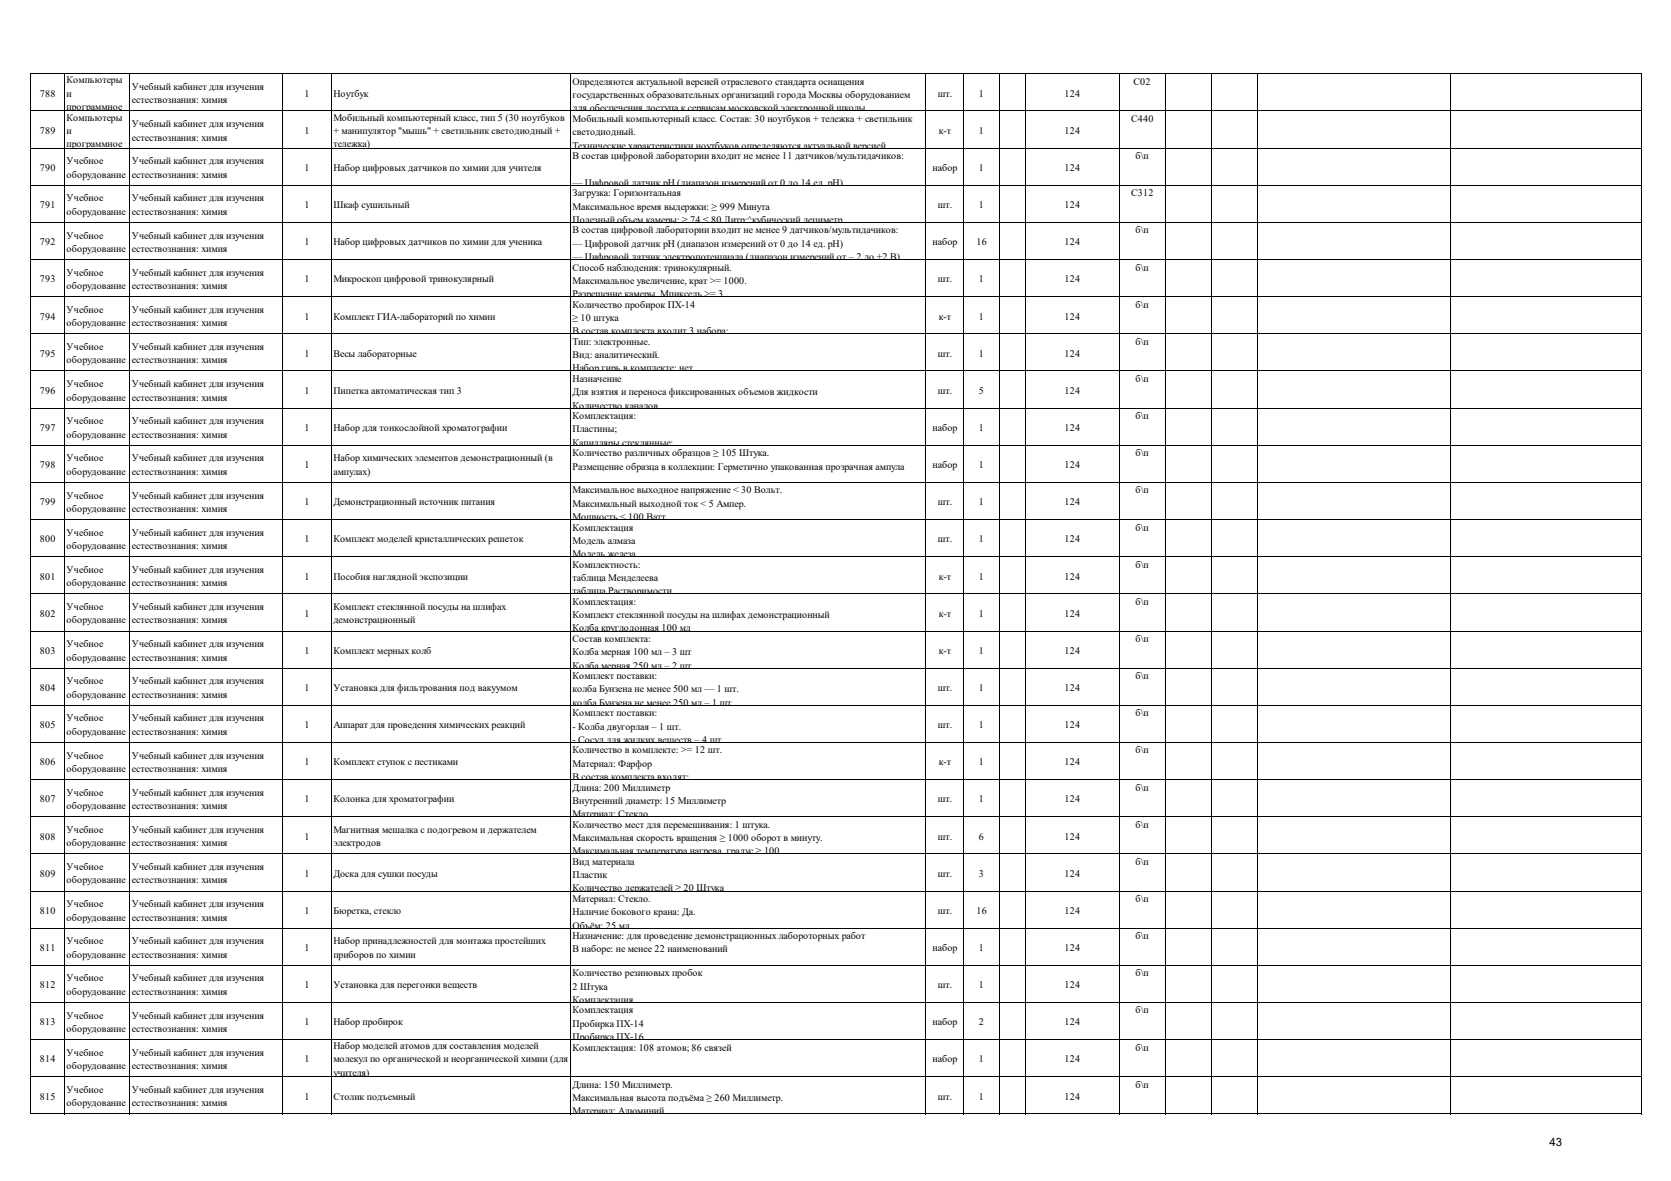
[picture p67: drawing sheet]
<svg xmlns="http://www.w3.org/2000/svg" width="297mm" height="210mm" viewBox="0 0 297 210" stroke-linecap="round" stroke-linejoin="round" font-family="sans-serif">
<defs><g id="words">
<text font-size="2" x="275.4" y="203.8">43</text>
<g font-size="1.8">
<text x="7.1" y="17.2">788</text>
<text x="11.8" y="14.8">Компьютеры</text>
<text x="11.8" y="17.2">и</text>
<text x="23.4" y="16">Учебный кабинет для изучения</text>
<text x="54.1" y="17.2">1</text>
<text x="59.3" y="17.2">Ноутбук</text>
<text x="101.8" y="15.1">Определяются актуальной версией отраслевого стандарта оснащения</text>
<text x="101.8" y="17.4">государственных образовательных организаций города Москвы оборудованием</text>
<text x="166.7" y="17.2">шт.</text>
<text x="174" y="17.2">1</text>
<text x="189.2" y="17.2">124</text>
<text x="201.5" y="15.1">С02</text>
<text x="7.1" y="23.8">789</text>
<text x="11.8" y="19.6">программное</text>
<text x="11.8" y="21.4">Компьютеры</text>
<text x="11.8" y="23.8">и</text>
<text x="23.4" y="18.4">естествознания: химия</text>
<text x="23.4" y="22.6">Учебный кабинет для изучения</text>
<text x="54.1" y="23.8">1</text>
<text x="59.3" y="21.4">Мобильный компьютерный класс, тип 5 (30 ноутбуков</text>
<text x="59.3" y="23.8">+ манипулятор &quot;мышь&quot; + светильник светодиодный +</text>
<text x="101.8" y="19.8">для обеспечения доступа к сервисам московской электронной школы</text>
<text x="101.8" y="21.7">Мобильный компьютерный класс. Состав: 30 ноутбуков + тележка + светильник</text>
<text x="166.9" y="23.8">к-т</text>
<text x="174" y="23.8">1</text>
<text x="189.2" y="23.8">124</text>
<text x="201.1" y="21.7">С440</text>
<text x="11.8" y="26.2">программное</text>
<text x="11.8" y="29.2">Учебное</text>
<text x="23.4" y="25">естествознания: химия</text>
<text x="23.4" y="29.2">Учебный кабинет для изучения</text>
<text x="59.3" y="26.2">тележка)</text>
<text x="101.8" y="24">светодиодный.</text>
<text x="101.8" y="26.4">Технические характеристики ноутбуков определяются актуальной версией</text>
<text x="101.8" y="28.3">В состав цифровой лаборатории входит не менее 11 датчиков/мультидачиков:</text>
<text x="201.8" y="28.3">б\п</text>
<text x="7.1" y="30.4">790</text>
<text x="11.8" y="31.6">оборудование</text>
<text x="11.8" y="35.8">Учебное</text>
<text x="23.4" y="31.6">естествознания: химия</text>
<text x="23.4" y="35.8">Учебный кабинет для изучения</text>
<text x="54.1" y="30.4">1</text>
<text x="59.3" y="30.4">Набор цифровых датчиков по химии для учителя</text>
<text x="101.8" y="33">— Цифровой датчик рН (диапазон измерений от 0 до 14 ед pH)</text>
<text x="101.8" y="34.9">Загрузка: Горизонтальная</text>
<text x="165.8" y="30.4">набор</text>
<text x="174" y="30.4">1</text>
<text x="189.2" y="30.4">124</text>
<text x="201.1" y="34.9">С312</text>
<text x="7.1" y="37">791</text>
<text x="11.8" y="38.2">оборудование</text>
<text x="23.4" y="38.2">естествознания: химия</text>
<text x="54.1" y="37">1</text>
<text x="59.3" y="37">Шкаф сушильный</text>
<text x="101.8" y="37.3">Максимальное время выдержки: ≥ 999 Минута</text>
<text x="101.8" y="39.6">Полезный объем камеры: ≥ 74 ≤ 80 Литр;^кубический дециметр</text>
<text x="101.8" y="41.5">В состав цифровой лаборатории входит не менее 9 датчиков/мультидачиков:</text>
<text x="166.7" y="37">шт.</text>
<text x="174" y="37">1</text>
<text x="189.2" y="37">124</text>
<text x="201.8" y="41.5">б\п</text>
<text x="7.1" y="43.6">792</text>
<text x="11.8" y="42.4">Учебное</text>
<text x="11.8" y="44.8">оборудование</text>
<text x="23.4" y="42.4">Учебный кабинет для изучения</text>
<text x="23.4" y="44.8">естествознания: химия</text>
<text x="54.1" y="43.6">1</text>
<text x="59.3" y="43.6">Набор цифровых датчиков по химии для ученика</text>
<text x="101.8" y="46.2">— Цифровой датчик электропотенциала (диапазон измерений от – 2 до +2 В)</text>
<text x="101.8" y="43.9">— Цифровой датчик рН (диапазон измерений от 0 до 14 ед. pH)</text>
<text x="165.8" y="43.6">набор</text>
<text x="173.6" y="43.6">16</text>
<text x="189.2" y="43.6">124</text>
<text x="7.1" y="50.2">793</text>
<text x="11.8" y="49">Учебное</text>
<text x="11.8" y="51.4">оборудование</text>
<text x="23.4" y="49">Учебный кабинет для изучения</text>
<text x="23.4" y="51.4">естествознания: химия</text>
<text x="54.1" y="50.2">1</text>
<text x="59.3" y="50.2">Микроскоп цифровой тринокулярный</text>
<text x="101.8" y="52.8">Разрешение камеры Мпиксель &gt;= 3</text>
<text x="101.8" y="48.1">Способ наблюдения: тринокулярный.</text>
<text x="101.8" y="50.5">Максимальное увеличение, крат &gt;= 1000.</text>
<text x="166.7" y="50.2">шт.</text>
<text x="174" y="50.2">1</text>
<text x="189.2" y="50.2">124</text>
<text x="201.8" y="48.1">б\п</text>
<text x="7.1" y="56.8">794</text>
<text x="11.8" y="55.6">Учебное</text>
<text x="11.8" y="58">оборудование</text>
<text x="23.4" y="55.6">Учебный кабинет для изучения</text>
<text x="23.4" y="58">естествознания: химия</text>
<text x="54.1" y="56.8">1</text>
<text x="59.3" y="56.8">Комплект ГИА-лабораторий по химии</text>
<text x="101.8" y="59.4">В состав комплекта входит 3 набора:</text>
<text x="101.8" y="54.7">Количество пробирок ПХ-14</text>
<text x="101.8" y="57.1">≥ 10 штука</text>
<text x="166.9" y="56.8">к-т</text>
<text x="174" y="56.8">1</text>
<text x="189.2" y="56.8">124</text>
<text x="201.8" y="54.7">б\п</text>
<text x="7.1" y="63.4">795</text>
<text x="11.8" y="62.2">Учебное</text>
<text x="11.8" y="64.6">оборудование</text>
<text x="23.4" y="62.2">Учебный кабинет для изучения</text>
<text x="23.4" y="64.6">естествознания: химия</text>
<text x="54.1" y="63.4">1</text>
<text x="59.3" y="63.4">Весы лабораторные</text>
<text x="101.8" y="61.3">Тип: электронные.</text>
<text x="101.8" y="63.7">Вид: аналитический.</text>
<text x="166.7" y="63.4">шт.</text>
<text x="174" y="63.4">1</text>
<text x="189.2" y="63.4">124</text>
<text x="201.8" y="61.3">б\п</text>
<text x="7.1" y="70">796</text>
<text x="11.8" y="68.8">Учебное</text>
<text x="11.8" y="71.2">оборудование</text>
<text x="23.4" y="68.8">Учебный кабинет для изучения</text>
<text x="23.4" y="71.2">естествознания: химия</text>
<text x="54.1" y="70">1</text>
<text x="59.3" y="70">Пипетка автоматическая тип 3</text>
<text x="101.8" y="66">Набор гирь в комплекте: нет</text>
<text x="101.8" y="67.9">Назначение</text>
<text x="101.8" y="70.3">Для взятия и переноса фиксированных объемов жидкости</text>
<text x="166.7" y="70">шт.</text>
<text x="174" y="70">5</text>
<text x="189.2" y="70">124</text>
<text x="201.8" y="67.9">б\п</text>
<text x="7.1" y="76.6">797</text>
<text x="11.8" y="75.4">Учебное</text>
<text x="11.8" y="77.8">оборудование</text>
<text x="23.4" y="75.4">Учебный кабинет для изучения</text>
<text x="23.4" y="77.8">естествознания: химия</text>
<text x="54.1" y="76.6">1</text>
<text x="59.3" y="76.6">Набор для тонкослойной хроматографии</text>
<text x="101.8" y="72.6">Количество каналов</text>
<text x="101.8" y="74.5">Комплектация:</text>
<text x="101.8" y="76.9">Пластины;</text>
<text x="165.8" y="76.6">набор</text>
<text x="174" y="76.6">1</text>
<text x="189.2" y="76.6">124</text>
<text x="201.8" y="74.5">б\п</text>
<text x="7.1" y="83.2">798</text>
<text x="11.8" y="82">Учебное</text>
<text x="23.4" y="82">Учебный кабинет для изучения</text>
<text x="54.1" y="83.2">1</text>
<text x="59.3" y="82">Набор химических элементов демонстрационный (в</text>
<text x="101.8" y="79.3">Капилляры стеклянные;</text>
<text x="101.8" y="81.1">Количество различных образцов ≥ 105 Штука.</text>
<text x="101.8" y="83.5">Размещение образца в коллекции: Герметично упакованная прозрачная ампула</text>
<text x="165.8" y="83.2">набор</text>
<text x="174" y="83.2">1</text>
<text x="189.2" y="83.2">124</text>
<text x="201.8" y="81.1">б\п</text>
<text x="7.1" y="89.8">799</text>
<text x="11.8" y="84.4">оборудование</text>
<text x="11.8" y="88.6">Учебное</text>
<text x="23.4" y="84.4">естествознания: химия</text>
<text x="23.4" y="88.6">Учебный кабинет для изучения</text>
<text x="54.1" y="89.8">1</text>
<text x="59.3" y="84.4">ампулах)</text>
<text x="59.3" y="89.8">Демонстрационный источник питания</text>
<text x="101.8" y="87.7">Максимальное выходное напряжение &lt; 30 Вольт.</text>
<text x="166.7" y="89.8">шт.</text>
<text x="174" y="89.8">1</text>
<text x="189.2" y="89.8">124</text>
<text x="201.8" y="87.7">б\п</text>
<text x="11.8" y="91">оборудование</text>
<text x="11.8" y="95.3">Учебное</text>
<text x="23.4" y="91">естествознания: химия</text>
<text x="23.4" y="95.3">Учебный кабинет для изучения</text>
<text x="101.8" y="90.1">Максимальный выходной ток &lt; 5 Ампер.</text>
<text x="101.8" y="92.5">Мощность &lt; 100 Ватт</text>
<text x="101.8" y="94.3">Комплектация</text>
<text x="201.8" y="94.3">б\п</text>
<text x="7.1" y="96.4">800</text>
<text x="11.8" y="97.6">оборудование</text>
<text x="11.8" y="101.9">Учебное</text>
<text x="23.4" y="97.6">естествознания: химия</text>
<text x="23.4" y="101.9">Учебный кабинет для изучения</text>
<text x="54.1" y="96.4">1</text>
<text x="59.3" y="96.4">Комплект моделей кристаллических решеток</text>
<text x="101.8" y="96.7">Модель алмаза</text>
<text x="101.8" y="99.1">Модель железа</text>
<text x="101.8" y="100.9">Комплектность:</text>
<text x="166.7" y="96.4">шт.</text>
<text x="174" y="96.4">1</text>
<text x="189.2" y="96.4">124</text>
<text x="201.8" y="100.9">б\п</text>
<text x="7.1" y="103">801</text>
<text x="11.8" y="104.2">оборудование</text>
<text x="23.4" y="104.2">естествознания: химия</text>
<text x="54.1" y="103">1</text>
<text x="59.3" y="103">Пособия наглядной экспозиции</text>
<text x="101.8" y="105.7">таблица Растворимости</text>
<text x="101.8" y="103.3">таблица Менделеева</text>
<text x="101.8" y="107.5">Комплектация:</text>
<text x="166.9" y="103">к-т</text>
<text x="174" y="103">1</text>
<text x="189.2" y="103">124</text>
<text x="201.8" y="107.5">б\п</text>
<text x="7.1" y="109.6">802</text>
<text x="11.8" y="108.5">Учебное</text>
<text x="11.8" y="110.8">оборудование</text>
<text x="23.4" y="108.5">Учебный кабинет для изучения</text>
<text x="23.4" y="110.8">естествознания: химия</text>
<text x="54.1" y="109.6">1</text>
<text x="59.3" y="108.5">Комплект стеклянной посуды на шлифах</text>
<text x="59.3" y="110.8">демонстрационный</text>
<text x="101.8" y="112.3">Колба круглодонная 100 мл</text>
<text x="101.8" y="109.9">Комплект стеклянной посуды на шлифах демонстрационный</text>
<text x="166.9" y="109.6">к-т</text>
<text x="174" y="109.6">1</text>
<text x="189.2" y="109.6">124</text>
<text x="7.1" y="116.3">803</text>
<text x="11.8" y="115.1">Учебное</text>
<text x="11.8" y="117.4">оборудование</text>
<text x="23.4" y="115.1">Учебный кабинет для изучения</text>
<text x="23.4" y="117.4">естествознания: химия</text>
<text x="54.1" y="116.3">1</text>
<text x="59.3" y="116.3">Комплект мерных колб</text>
<text x="101.8" y="118.9">Колба мерная 250 мл – 2 шт</text>
<text x="101.8" y="114.1">Состав комплекта:</text>
<text x="101.8" y="116.5">Колба мерная 100 мл – 3 шт</text>
<text x="166.9" y="116.3">к-т</text>
<text x="174" y="116.3">1</text>
<text x="189.2" y="116.3">124</text>
<text x="201.8" y="114.1">б\п</text>
<text x="7.1" y="122.9">804</text>
<text x="11.8" y="121.7">Учебное</text>
<text x="11.8" y="124">оборудование</text>
<text x="23.4" y="121.7">Учебный кабинет для изучения</text>
<text x="23.4" y="124">естествознания: химия</text>
<text x="54.1" y="122.9">1</text>
<text x="59.3" y="122.9">Установка для фильтрования под вакуумом</text>
<text x="101.8" y="120.7">Комплект поставки:</text>
<text x="101.8" y="123.1">колба Бунзена не менее 500 мл — 1 шт.</text>
<text x="101.8" y="125.5">колба Бунзена не менее 250 мл – 1 шт</text>
<text x="166.7" y="122.9">шт.</text>
<text x="174" y="122.9">1</text>
<text x="189.2" y="122.9">124</text>
<text x="201.8" y="120.7">б\п</text>
<text x="7.1" y="129.5">805</text>
<text x="11.8" y="128.3">Учебное</text>
<text x="11.8" y="130.6">оборудование</text>
<text x="23.4" y="128.3">Учебный кабинет для изучения</text>
<text x="23.4" y="130.6">естествознания: химия</text>
<text x="54.1" y="129.5">1</text>
<text x="59.3" y="129.5">Аппарат для проведения химических реакций</text>
<text x="101.8" y="127.3">Комплект поставки:</text>
<text x="101.8" y="129.7">- Колба двугорлая – 1 шт.</text>
<text x="166.7" y="129.5">шт.</text>
<text x="174" y="129.5">1</text>
<text x="189.2" y="129.5">124</text>
<text x="201.8" y="127.3">б\п</text>
<text x="7.1" y="136.1">806</text>
<text x="11.8" y="134.9">Учебное</text>
<text x="11.8" y="137.2">оборудование</text>
<text x="23.4" y="134.9">Учебный кабинет для изучения</text>
<text x="23.4" y="137.2">естествознания: химия</text>
<text x="54.1" y="136.1">1</text>
<text x="59.3" y="136.1">Комплект ступок с пестиками</text>
<text x="101.8" y="132.1">- Сосуд для жидких веществ – 4 шт</text>
<text x="101.8" y="133.9">Количество в комплекте: &gt;= 12 шт.</text>
<text x="101.8" y="136.3">Материал: Фарфор</text>
<text x="166.9" y="136.1">к-т</text>
<text x="174" y="136.1">1</text>
<text x="189.2" y="136.1">124</text>
<text x="201.8" y="133.9">б\п</text>
<text x="7.1" y="142.7">807</text>
<text x="11.8" y="141.5">Учебное</text>
<text x="11.8" y="143.9">оборудование</text>
<text x="23.4" y="141.5">Учебный кабинет для изучения</text>
<text x="23.4" y="143.9">естествознания: химия</text>
<text x="54.1" y="142.7">1</text>
<text x="59.3" y="142.7">Колонка для хроматографии</text>
<text x="101.8" y="138.7">В состав комплекта входят:</text>
<text x="101.8" y="140.6">Длина: 200 Миллиметр</text>
<text x="101.8" y="142.9">Внутренний диаметр: 15 Миллиметр</text>
<text x="166.7" y="142.7">шт.</text>
<text x="174" y="142.7">1</text>
<text x="189.2" y="142.7">124</text>
<text x="201.8" y="140.6">б\п</text>
<text x="7.1" y="149.3">808</text>
<text x="11.8" y="148.1">Учебное</text>
<text x="23.4" y="148.1">Учебный кабинет для изучения</text>
<text x="54.1" y="149.3">1</text>
<text x="59.3" y="148.1">Магнитная мешалка с подогревом и держателем</text>
<text x="101.8" y="145.3">Материал: Стекло</text>
<text x="101.8" y="147.2">Количество мест для перемешивания: 1 штука.</text>
<text x="101.8" y="149.5">Максимальная скорость вращения ≥ 1000 оборот в минуту.</text>
<text x="166.7" y="149.3">шт.</text>
<text x="174" y="149.3">6</text>
<text x="189.2" y="149.3">124</text>
<text x="201.8" y="147.2">б\п</text>
<text x="7.1" y="155.9">809</text>
<text x="11.8" y="150.5">оборудование</text>
<text x="11.8" y="154.7">Учебное</text>
<text x="23.4" y="150.5">естествознания: химия</text>
<text x="23.4" y="154.7">Учебный кабинет для изучения</text>
<text x="54.1" y="155.9">1</text>
<text x="59.3" y="150.5">электродов</text>
<text x="59.3" y="155.9">Доска для сушки посуды</text>
<text x="101.8" y="151.9">Максимальная температура нагрева градус ≥ 100</text>
<text x="101.8" y="153.8">Вид материала</text>
<text x="166.7" y="155.9">шт.</text>
<text x="174" y="155.9">3</text>
<text x="189.2" y="155.9">124</text>
<text x="201.8" y="153.8">б\п</text>
<text x="11.8" y="157.1">оборудование</text>
<text x="11.8" y="161.3">Учебное</text>
<text x="23.4" y="157.1">естествознания: химия</text>
<text x="23.4" y="161.3">Учебный кабинет для изучения</text>
<text x="101.8" y="156.1">Пластик</text>
<text x="101.8" y="158.5">Количество держателей ≥ 20 Штука</text>
<text x="101.8" y="160.4">Материал: Стекло.</text>
<text x="201.8" y="160.4">б\п</text>
<text x="7.1" y="162.5">810</text>
<text x="11.8" y="163.7">оборудование</text>
<text x="11.8" y="167.9">Учебное</text>
<text x="23.4" y="163.7">естествознания: химия</text>
<text x="23.4" y="167.9">Учебный кабинет для изучения</text>
<text x="54.1" y="162.5">1</text>
<text x="59.3" y="167.9">Набор принадлежностей для монтажа простейших</text>
<text x="59.3" y="162.5">Бюретка, стекло</text>
<text x="101.8" y="165.1">Объём: 25 мл</text>
<text x="101.8" y="162.7">Наличие бокового крана: Да.</text>
<text x="101.8" y="167">Назначение: для проведение демонстрационных лабороторных работ</text>
<text x="166.7" y="162.5">шт.</text>
<text x="173.6" y="162.5">16</text>
<text x="189.2" y="162.5">124</text>
<text x="201.8" y="167">б\п</text>
<text x="7.1" y="169.1">811</text>
<text x="11.8" y="170.3">оборудование</text>
<text x="23.4" y="170.3">естествознания: химия</text>
<text x="54.1" y="169.1">1</text>
<text x="59.3" y="170.3">приборов по химии</text>
<text x="101.8" y="169.3">В наборе: не менее 22 наименований</text>
<text x="101.8" y="173.6">Количество резиновых пробок</text>
<text x="165.8" y="169.1">набор</text>
<text x="174" y="169.1">1</text>
<text x="189.2" y="169.1">124</text>
<text x="201.8" y="173.6">б\п</text>
<text x="7.1" y="175.7">812</text>
<text x="11.8" y="174.5">Учебное</text>
<text x="11.8" y="176.9">оборудование</text>
<text x="23.4" y="174.5">Учебный кабинет для изучения</text>
<text x="23.4" y="176.9">естествознания: химия</text>
<text x="54.1" y="175.7">1</text>
<text x="59.3" y="175.7">Установка для перегонки веществ</text>
<text x="101.8" y="178.3">Комплектация</text>
<text x="101.8" y="175.9">2 Штука</text>
<text x="166.7" y="175.7">шт.</text>
<text x="174" y="175.7">1</text>
<text x="189.2" y="175.7">124</text>
<text x="7.1" y="182.3">813</text>
<text x="11.8" y="181.1">Учебное</text>
<text x="11.8" y="183.5">оборудование</text>
<text x="23.4" y="181.1">Учебный кабинет для изучения</text>
<text x="23.4" y="183.5">естествознания: химия</text>
<text x="54.1" y="182.3">1</text>
<text x="59.3" y="182.3">Набор пробирок</text>
<text x="101.8" y="184.9">Пробирка ПХ-16</text>
<text x="101.8" y="180.2">Комплектация</text>
<text x="101.8" y="182.5">Пробирка ПХ-14</text>
<text x="165.8" y="182.3">набор</text>
<text x="174" y="182.3">2</text>
<text x="189.2" y="182.3">124</text>
<text x="201.8" y="180.2">б\п</text>
<text x="7.1" y="188.9">814</text>
<text x="11.8" y="187.7">Учебное</text>
<text x="11.8" y="190.1">оборудование</text>
<text x="23.4" y="187.7">Учебный кабинет для изучения</text>
<text x="23.4" y="190.1">естествознания: химия</text>
<text x="54.1" y="188.9">1</text>
<text x="59.3" y="186.5">Набор моделей атомов для составления моделей</text>
<text x="59.3" y="188.9">молекул по органической и неорганической химии (для</text>
<text x="59.3" y="191.3">учителя)</text>
<text x="101.8" y="186.8">Комплектация: 108 атомов; 86 связей</text>
<text x="165.8" y="188.9">набор</text>
<text x="174" y="188.9">1</text>
<text x="189.2" y="188.9">124</text>
<text x="201.8" y="186.8">б\п</text>
<text x="7.1" y="195.5">815</text>
<text x="11.8" y="194.3">Учебное</text>
<text x="11.8" y="196.7">оборудование</text>
<text x="23.4" y="194.3">Учебный кабинет для изучения</text>
<text x="23.4" y="196.7">естествознания: химия</text>
<text x="54.1" y="195.5">1</text>
<text x="59.3" y="195.5">Столик подъемный</text>
<text x="101.8" y="193.4">Длина: 150 Миллиметр.</text>
<text x="101.8" y="195.8">Максимальная высота подъёма ≥ 260 Миллиметр.</text>
<text x="166.7" y="195.5">шт.</text>
<text x="174" y="195.5">1</text>
<text x="189.2" y="195.5">124</text>
<text x="201.8" y="193.4">б\п</text>
<text x="101.8" y="198.1">Материал: Алюминий</text>
</g>
</g></defs>
<g fill="none" stroke="#000" stroke-width=".18">
<path d="M5.5 13v185.1M5.6 13.1h286.2M5.6 19.7h286.2M11.4 13.2v184.9M23 13.2v184.9M50.3 13.2v184.9M58.8 13.2v184.9M101.3 13.2v184.9M164.6 13.2v184.9M171.3 13.2v184.9M177.6 13.2v184.9M182.2 13.2v184.9"/>
<path d="M199 13.2v184.9M207.1 13.2v184.9M215.3 13.2v184.9M223.5 13.2v184.9M257.8 13.2v184.9M291.8 13.2v184.9M5.6 26.3h286.2M5.6 32.9h286.2M5.6 39.5h286.2M5.6 46.1h286.2M5.6 52.8h286.2M5.6 59.4h286.2"/>
<path d="M5.6 66h286.2M5.6 72.6h286.2M5.6 79.2h286.2M5.6 85.8h286.2M5.6 92.4h286.2M5.6 99h286.2M5.6 105.6h286.2M5.6 112.2h286.2M5.6 118.8h286.2M5.6 125.4h286.2M5.6 132h286.2M5.6 138.6h286.2"/>
<path d="M5.6 145.2h286.2M5.6 151.8h286.2M5.6 158.4h286.2M5.6 165h286.2M5.6 171.6h286.2M5.6 178.2h286.2M5.6 184.8h286.2M5.6 191.4h286.2M5.6 198h286.2"/>
</g>
<use href="#words"/>
</svg>
